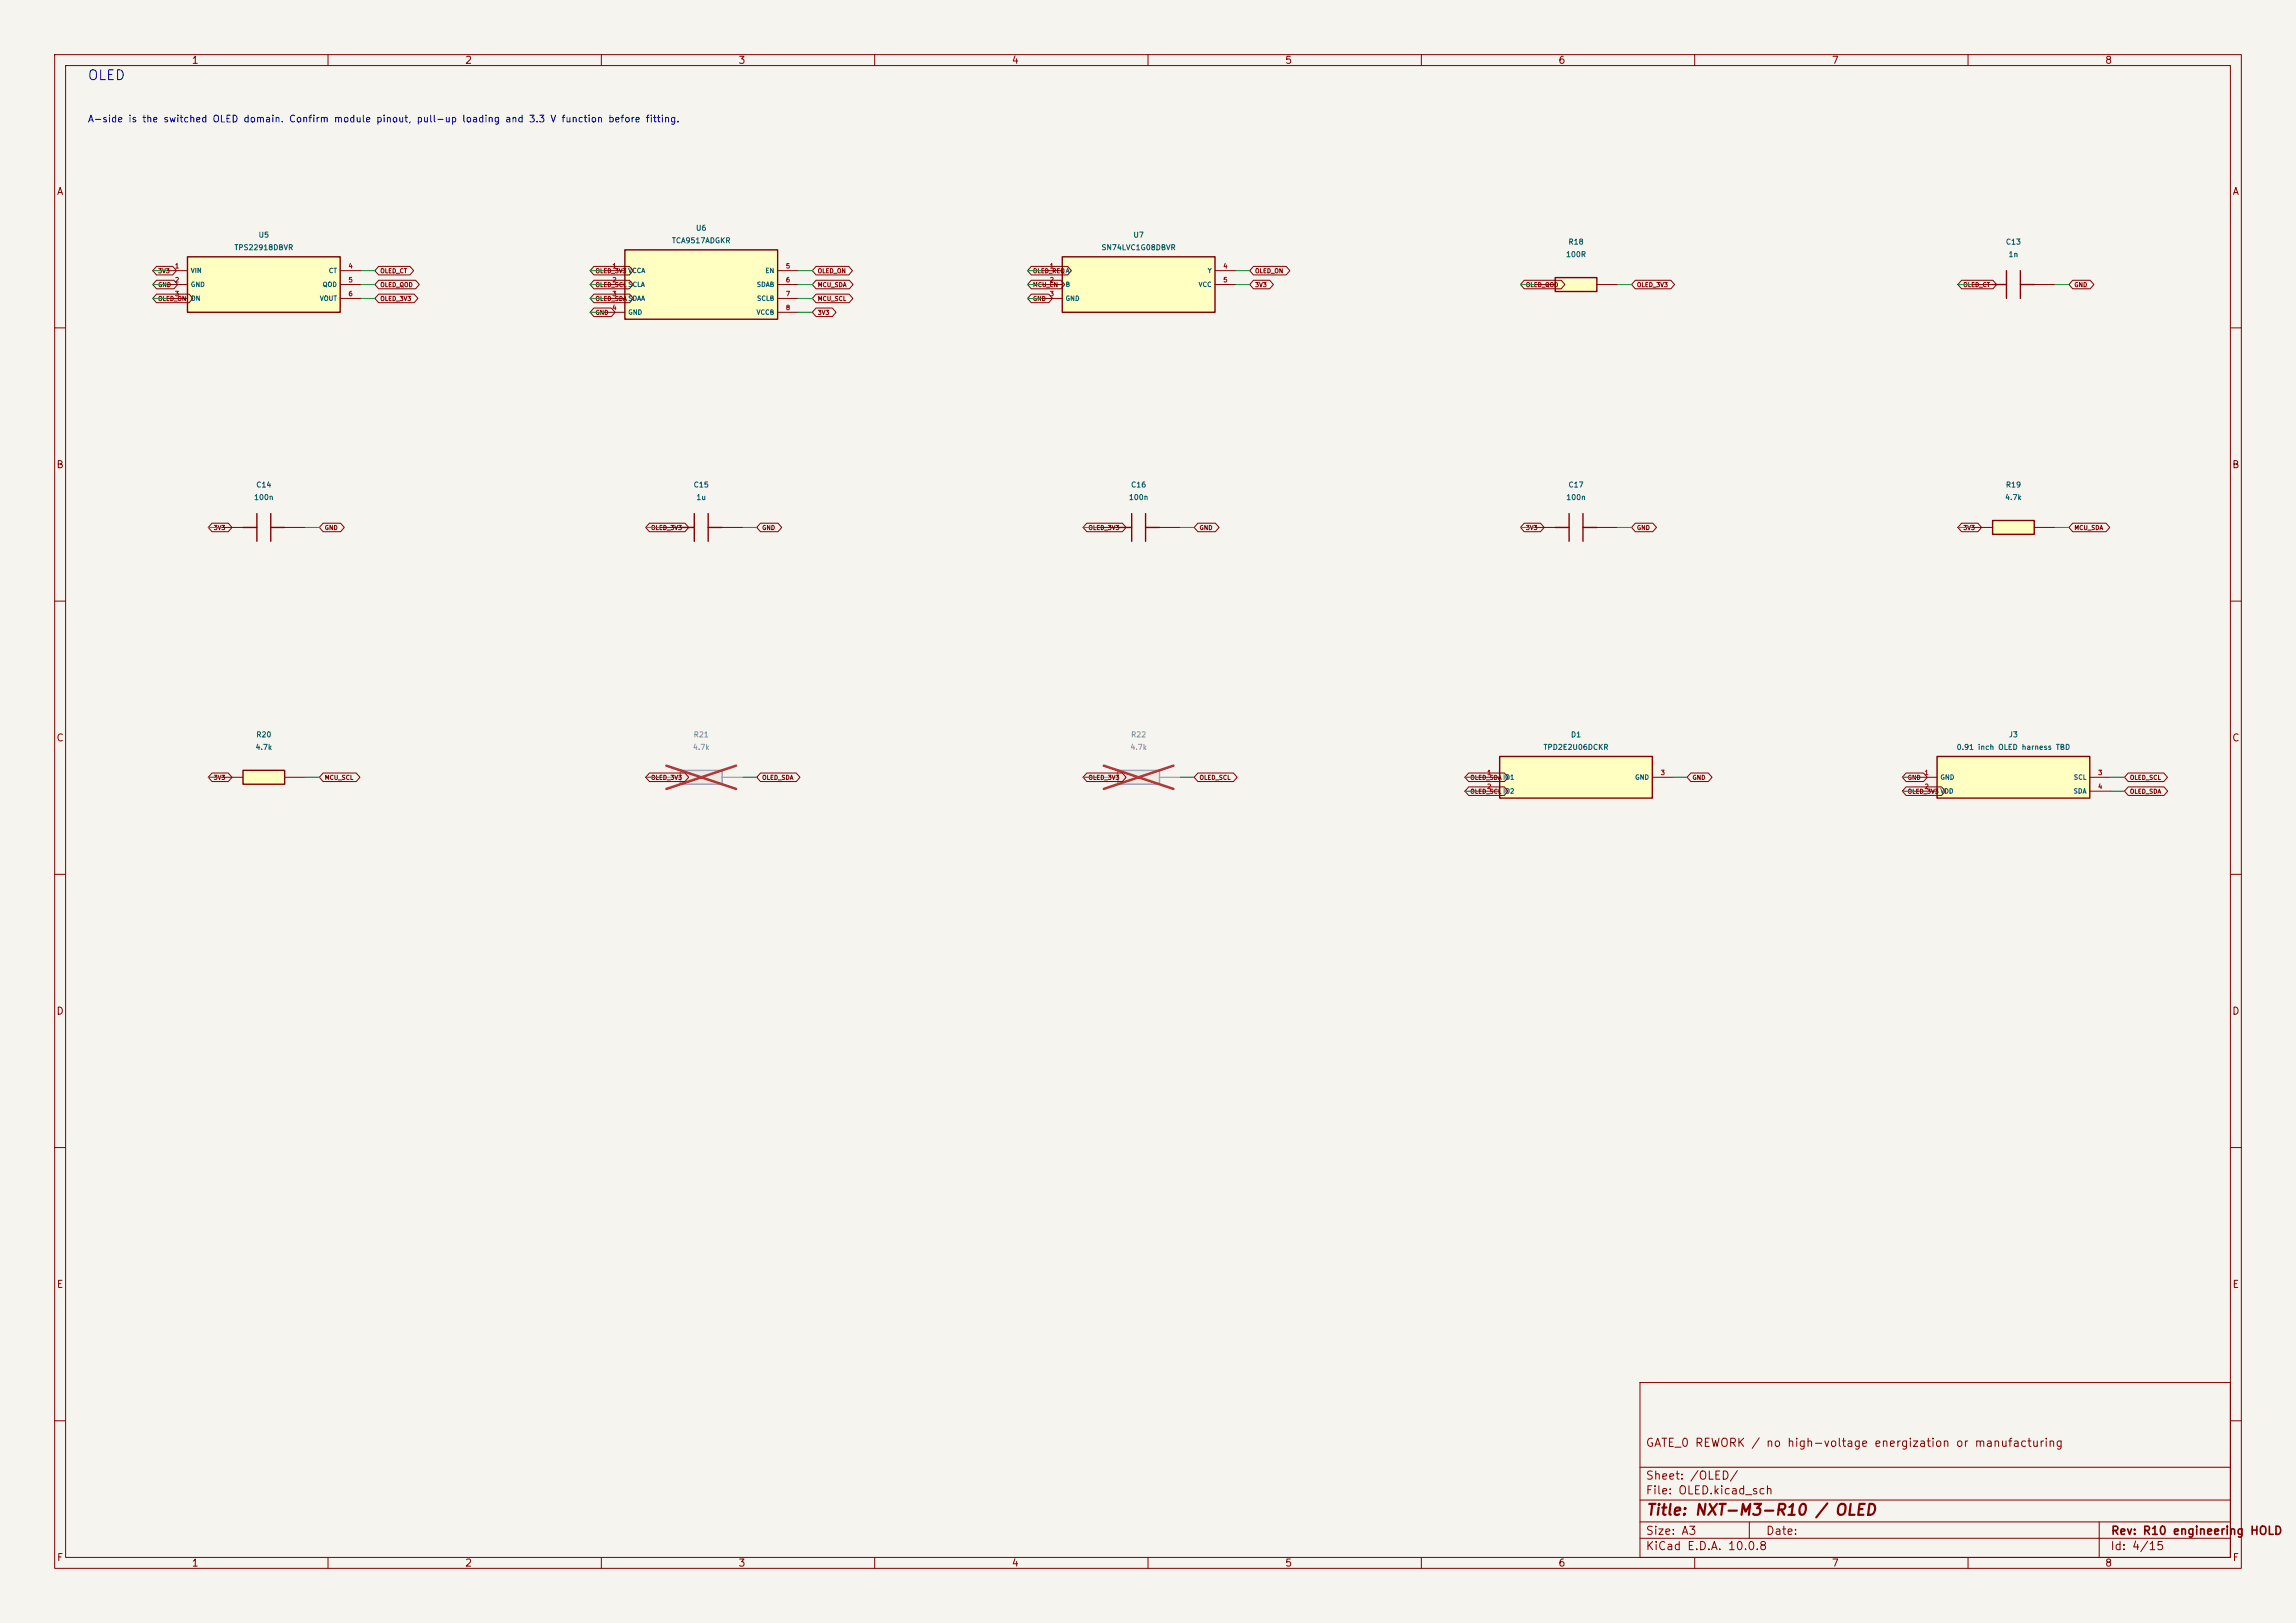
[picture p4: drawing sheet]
<svg xmlns="http://www.w3.org/2000/svg" width="420mm" height="297mm" viewBox="0 0 420 297" stroke-linecap="round" stroke-linejoin="round" font-family="sans-serif">
<defs><g id="words">
<text font-size="2" fill="#840000" x="301" y="277.8">Title: NXT-M3-R10 / OLED</text>
<text font-size="1.8" fill="#0000c2" x="15.9" y="15.1">OLED</text>
<g font-size="1.5" fill="#840000">
<text x="300.9" y="265.1">GATE_0 REWORK / no high-voltage energization or manufacturing</text>
<text x="300.9" y="273.8">File: OLED.kicad_sch</text>
<text x="300.9" y="271.1">Sheet: /OLED/</text>
<text x="300.9" y="281.2">Size: A3</text>
<text x="322.9" y="281.2">Date:</text>
<text x="386" y="281.2">Rev: R10 engineering HOLD</text>
<text x="300.9" y="284">KiCad E.D.A. 10.0.8</text>
<text x="385.9" y="284">Id: 4/15</text>
</g>
<g font-size="1.3" fill="#840000">
<text x="35" y="12">1</text>
<text x="85" y="12">2</text>
<text x="135" y="12">3</text>
<text x="185" y="12">4</text>
<text x="235" y="12">5</text>
<text x="285" y="12">6</text>
<text x="335" y="12">7</text>
<text x="385" y="12">8</text>
<text x="10.3" y="36">A</text>
<text x="408.3" y="36">A</text>
<text x="10.2" y="86">B</text>
<text x="408.2" y="86">B</text>
<text x="10.2" y="136">C</text>
<text x="408.2" y="136">C</text>
<text x="10.2" y="186">D</text>
<text x="408.2" y="186">D</text>
<text x="10.3" y="236">E</text>
<text x="408.3" y="236">E</text>
<text x="10.3" y="286">F</text>
<text x="35" y="287">1</text>
<text x="85" y="287">2</text>
<text x="135" y="287">3</text>
<text x="185" y="287">4</text>
<text x="235" y="287">5</text>
<text x="285" y="287">6</text>
<text x="335" y="287">7</text>
<text x="385" y="287">8</text>
<text x="408.3" y="286">F</text>
</g>
<text font-size="1.3" fill="#0000c2" x="16" y="22.7">A-side is the switched OLED domain. Confirm module pinout, pull-up loading and 3.3 V function before fitting.</text>
<g font-size="1" fill="#006464">
<text x="42.8" y="46">TPS22918DBVR</text>
<text x="47.2" y="43.7">U5</text>
<text x="122.8" y="44.7">TCA9517ADGKR</text>
<text x="127.2" y="42.4">U6</text>
<text x="201.4" y="46">SN74LVC1G08DBVR</text>
<text x="207.2" y="43.7">U7</text>
<text x="286.4" y="47.3">100R</text>
<text x="286.8" y="45">R18</text>
<text x="366.8" y="45">C13</text>
<text x="367.3" y="47.3">1n</text>
<text x="46.8" y="89.4">C14</text>
<text x="126.8" y="89.4">C15</text>
<text x="206.8" y="89.4">C16</text>
<text x="286.8" y="89.4">C17</text>
<text x="366.8" y="89.4">R19</text>
<text x="46.4" y="91.7">100n</text>
<text x="127.3" y="91.7">1u</text>
<text x="206.4" y="91.7">100n</text>
<text x="286.4" y="91.7">100n</text>
<text x="366.7" y="91.7">4.7k</text>
<text x="46.6" y="137.4">4.7k</text>
<text x="46.8" y="135.1">R20</text>
<text x="282.2" y="137.4">TPD2E2U06DCKR</text>
<text x="287.3" y="135.1">D1</text>
<text x="357.8" y="137.4">0.91 inch OLED harness TBD</text>
<text x="367.4" y="135.1">J3</text>
</g>
<g font-size="1" fill="#939391">
<text x="126.7" y="137.4">4.7k</text>
<text x="126.8" y="135.1">R21</text>
<text x="206.7" y="137.4">4.7k</text>
<text x="206.8" y="135.1">R22</text>
</g>
<g font-size=".8" fill="#840000">
<text x="28.8" y="50.2">3V3</text>
<text x="28.8" y="52.7">GND</text>
<text x="69.5" y="52.7">OLED_QOD</text>
<text x="69.5" y="50.2">OLED_CT</text>
<text x="108.8" y="50.2">OLED_3V3VCCA</text>
<text x="108.8" y="52.7">OLED_SCLSCLA</text>
<text x="149.5" y="50.2">OLED_ON</text>
<text x="149.5" y="52.7">MCU_SDA</text>
<text x="188.9" y="52.7">MCU_EN</text>
<text x="188.9" y="50.2">OLED_REQA</text>
<text x="229.5" y="50.2">OLED_ON</text>
<text x="229.5" y="52.7">3V3</text>
<text x="279" y="52.7">OLED_QOD</text>
<text x="299.3" y="52.7">OLED_3V3</text>
<text x="359" y="52.7">OLED_CT</text>
<text x="379.4" y="52.7">GND</text>
<text x="28.8" y="55.3">OLED_ON</text>
<text x="69.5" y="55.3">OLED_3V3</text>
<text x="108.8" y="55.3">OLED_SDASDAA</text>
<text x="108.8" y="57.8">GND</text>
<text x="149.5" y="55.3">MCU_SCL</text>
<text x="149.5" y="57.8">3V3</text>
<text x="188.9" y="55.3">GND</text>
<text x="39" y="97.2">3V3</text>
<text x="59.3" y="97.2">GND</text>
<text x="119" y="97.2">OLED_3V3</text>
<text x="139.3" y="97.2">GND</text>
<text x="199" y="97.2">OLED_3V3</text>
<text x="219.3" y="97.2">GND</text>
<text x="279" y="97.2">3V3</text>
<text x="299.3" y="97.2">GND</text>
<text x="359" y="97.2">3V3</text>
<text x="379.4" y="97.2">MCU_SDA</text>
<text x="39" y="142.9">3V3</text>
<text x="59.3" y="142.9">MCU_SCL</text>
<text x="119" y="142.9">OLED_3V3</text>
<text x="139.3" y="142.9">OLED_SDA</text>
<text x="199" y="142.9">OLED_3V3</text>
<text x="219.3" y="142.9">OLED_SCL</text>
<text x="268.9" y="142.9">OLED_SDAIO1</text>
<text x="309.5" y="142.9">GND</text>
<text x="348.9" y="142.9">GND</text>
<text x="389.5" y="142.9">OLED_SCL</text>
<text x="268.9" y="145.4">OLED_SCLIO2</text>
<text x="348.9" y="145.4">OLED_3V3VDD</text>
<text x="389.5" y="145.4">OLED_SDA</text>
</g>
<g font-size=".8" fill="#a90000">
<text x="31.9" y="49.3">1</text>
<text x="31.9" y="51.9">2</text>
<text x="63.7" y="49.3">4</text>
<text x="63.7" y="51.9">5</text>
<text x="111.9" y="49.3">1</text>
<text x="111.9" y="51.9">2</text>
<text x="143.7" y="49.3">5</text>
<text x="143.7" y="51.9">6</text>
<text x="191.9" y="49.3">1</text>
<text x="191.9" y="51.9">2</text>
<text x="223.7" y="49.3">4</text>
<text x="223.7" y="51.9">5</text>
<text x="31.9" y="54.4">3</text>
<text x="63.7" y="54.4">6</text>
<text x="111.9" y="54.4">3</text>
<text x="111.9" y="56.9">4</text>
<text x="143.7" y="54.4">7</text>
<text x="143.7" y="56.9">8</text>
<text x="191.9" y="54.4">3</text>
<text x="271.9" y="142">1</text>
<text x="303.7" y="142">3</text>
<text x="351.9" y="142">1</text>
<text x="383.7" y="142">3</text>
<text x="271.9" y="144.6">2</text>
<text x="351.9" y="144.6">2</text>
<text x="383.7" y="144.6">4</text>
</g>
<g font-size=".8" fill="#006464">
<text x="34.8" y="50.2">VIN</text>
<text x="34.8" y="52.7">GND</text>
<text x="58.9" y="52.7">QOD</text>
<text x="60.1" y="50.2">CT</text>
<text x="138.3" y="52.7">SDAB</text>
<text x="139.9" y="50.2">EN</text>
<text x="194.8" y="52.7">B</text>
<text x="219.2" y="52.7">VCC</text>
<text x="220.8" y="50.2">Y</text>
<text x="34.8" y="55.2">ON</text>
<text x="58.4" y="55.2">VOUT</text>
<text x="114.8" y="57.8">GND</text>
<text x="138.3" y="57.8">VCCB</text>
<text x="138.4" y="55.2">SCLB</text>
<text x="194.8" y="55.2">GND</text>
<text x="299" y="142.9">GND</text>
<text x="354.9" y="142.9">GND</text>
<text x="379.3" y="142.9">SCL</text>
<text x="379.2" y="145.4">SDA</text>
</g>
</g></defs>
<path d="M0 0h420v297h-420z" fill="#f5f4ef" stroke="#f5f4ef" stroke-width=".18"/>
<g fill="none" stroke="#840000" stroke-width=".18">
<path d="M10 10h400v277h-400zM12 12h396v273h-396zM60 10v2M110 10v2M160 10v2M210 10v2M260 10v2M310 10v2M360 10v2M10 60h2M408 60h2M200.7 96.5h3.8"/>
<path d="M212.1 96.5h3.8M10 110h2M408 110h2M10 160h2M408 160h2M10 210h2M408 210h2M300 253h108v32h-108zM10 260h2M300 278.5h108M300 274.5h108M300 268.5h108"/>
<path d="M320 278.5v3M384 278.5v6.5M408 260h2M60 285v2M110 285v2M160 285v2M210 285v2M260 285v2M300 281.5h108M310 285v2M360 285v2"/>
</g>
<path d="M204.5 96.5h2.5M207 94v5.1M209.5 96.5h2.6M209.5 94v5.1" fill="none" stroke="#840000" stroke-width=".25"/>
<path d="M194.3 47h27.9v10.2h-27.9z" fill="#ffffc2"/>
<path d="M194.3 47h27.9v10.2h-27.9z" fill="none" stroke="#840000" stroke-width=".25"/>
<path d="M190.5 49.5h3.8M190.5 52.1h3.8M190.5 54.6h3.8M222.2 49.5h3.9M222.2 52.1h3.9" fill="none" stroke="#840000" stroke-width=".18"/>
<path d="M114.3 45.7h27.9v12.7h-27.9z" fill="#ffffc2"/>
<path d="M114.3 45.7h27.9v12.7h-27.9z" fill="none" stroke="#840000" stroke-width=".25"/>
<path d="M110.5 49.5h3.8M110.5 52.1h3.8M110.5 54.6h3.8M110.5 57.2h3.8M142.2 49.5h3.8M142.2 52.1h3.8M142.2 54.6h3.8M142.2 57.2h3.8" fill="none" stroke="#840000" stroke-width=".18"/>
<path d="M34.3 47h27.9v10.2h-27.9z" fill="#ffffc2"/>
<path d="M34.3 47h27.9v10.2h-27.9z" fill="none" stroke="#840000" stroke-width=".25"/>
<path d="M30.5 49.5h3.8M30.5 52.1h3.8M30.5 54.6h3.8M62.2 49.5h3.8M62.2 52.1h3.8M62.2 54.6h3.8" fill="none" stroke="#840000" stroke-width=".18"/>
<path d="M204.5 141h7.6v2.5h-7.6z" fill="#ebeae8"/>
<path d="M204.5 141h7.6v2.5h-7.6z" fill="none" stroke="#9c9b98" stroke-width=".25"/>
<path d="M200.7 142.2h3.8M212.1 142.2h3.8" fill="none" stroke="#9c9b98" stroke-width=".18"/>
<path d="M201.9 140.1l12.8 4.3M214.7 140.1l-12.8 4.3" fill="none" stroke="#e12e31" stroke-width=".46"/>
<path d="M354.3 138.4h28v7.7h-28z" fill="#ffffc2"/>
<path d="M354.3 138.4h28v7.7h-28z" fill="none" stroke="#840000" stroke-width=".25"/>
<path d="M350.5 142.2h3.8M350.5 144.8h3.8M382.3 142.2h3.8M382.3 144.8h3.8" fill="none" stroke="#840000" stroke-width=".18"/>
<path d="M284.5 50.8h7.6v2.5h-7.6z" fill="#ffffc2"/>
<path d="M284.5 50.8h7.6v2.5h-7.6zM364.5 52.1h2.5M367 49.5v5.1M369.6 52.1h2.5M369.6 49.5v5.1" fill="none" stroke="#840000" stroke-width=".25"/>
<path d="M280.7 52.1h3.8M292.1 52.1h3.8M360.7 52.1h3.8M372.1 52.1h3.8" fill="none" stroke="#840000" stroke-width=".18"/>
<path d="M364.5 95.3h7.6v2.5h-7.6z" fill="#ffffc2"/>
<path d="M364.5 95.3h7.6v2.5h-7.6z" fill="none" stroke="#840000" stroke-width=".25"/>
<path d="M360.7 96.5h3.8M372.1 96.5h3.8" fill="none" stroke="#840000" stroke-width=".18"/>
<path d="M274.3 138.4h28v7.7h-28z" fill="#ffffc2"/>
<path d="M274.3 138.4h28v7.7h-28z" fill="none" stroke="#840000" stroke-width=".25"/>
<path d="M270.5 142.2h3.8M270.5 144.8h3.8M302.3 142.2h3.8" fill="none" stroke="#840000" stroke-width=".18"/>
<path d="M124.5 141h7.6v2.5h-7.6z" fill="#ebeae8"/>
<path d="M124.5 141h7.6v2.5h-7.6z" fill="none" stroke="#9c9b98" stroke-width=".25"/>
<path d="M120.6 142.2h3.9M132.1 142.2h3.8" fill="none" stroke="#9c9b98" stroke-width=".18"/>
<path d="M121.9 140.1l12.7 4.3M134.6 140.1l-12.7 4.3" fill="none" stroke="#e12e31" stroke-width=".46"/>
<path d="M44.4 96.5h2.6M47 94v5.1M49.5 96.5h2.6M49.5 94v5.1M124.5 96.5h2.5M127 94v5.1M129.5 96.5h2.6M129.5 94v5.1M284.5 96.5h2.5M287 94v5.1M289.6 96.5h2.5M289.6 94v5.1" fill="none" stroke="#840000" stroke-width=".25"/>
<path d="M40.6 96.5h3.8M52.1 96.5h3.8M120.6 96.5h3.9M132.1 96.5h3.8M280.7 96.5h3.8M292.1 96.5h3.8" fill="none" stroke="#840000" stroke-width=".18"/>
<path d="M44.4 141h7.7v2.5h-7.7z" fill="#ffffc2"/>
<path d="M44.4 141h7.7v2.5h-7.7z" fill="none" stroke="#840000" stroke-width=".25"/>
<g fill="none" stroke="#840000" stroke-width=".18">
<path d="M28.6 48.7h3l.7 .8-.7 .8h-3l-.7-.8zM28.6 53.8h6l.7 .8-.7 .8h-6l-.7-.8zM28.6 51.3h3.2l.7 .8-.7 .8h-3.2l-.7-.8zM69.3 51.3h6.7l.7 .8-.7 .8h-6.7l-.7-.8zM69.3 53.8h6.5l.6 .8-.6 .8h-6.5l-.7-.8zM69.3 48.7h5.7l.7 .8-.7 .8h-5.7l-.7-.8zM108.6 48.7h6.5l.7 .8-.7 .8h-6.5l-.7-.8zM108.6 51.3h6.5l.7 .8-.7 .8h-6.5l-.7-.8zM108.6 53.8h6.6l.7 .8-.7 .8h-6.6l-.7-.8zM108.6 56.4h3.2l.7 .8-.7 .7h-3.2l-.7-.7zM149.3 48.7h6l.6 .8-.6 .8h-6l-.7-.8zM149.3 51.3h6.1l.6 .8-.6 .8h-6.1l-.7-.8z"/>
<path d="M149.3 53.8h6l.7 .8-.7 .8h-6l-.7-.8zM149.3 56.4h2.9l.7 .8-.7 .7h-2.9l-.7-.7zM188.6 51.3h5.5l.6 .8-.6 .8h-5.5l-.6-.8zM188.6 53.8h3.2l.7 .8-.7 .8h-3.2l-.6-.8zM188.6 48.7h6.7l.7 .8-.7 .8h-6.7l-.6-.8zM229.3 48.7h6l.6 .8-.6 .8h-6l-.7-.8zM229.3 51.3h3l.6 .8-.6 .8h-3l-.7-.8zM278.8 51.3h6.8l.7 .8-.7 .8h-6.8l-.7-.8zM299.1 51.3h6.5l.7 .8-.7 .8h-6.5l-.7-.8zM358.8 51.3h5.7l.7 .8-.7 .8h-5.7l-.7-.8zM379.1 51.3h3.2l.7 .8-.7 .8h-3.2l-.6-.8zM38.8 95.7h3l.6 .8-.6 .8h-3l-.7-.8z"/>
<path d="M59.1 95.7h3.2l.7 .8-.7 .8h-3.2l-.7-.8zM118.8 95.7h6.5l.7 .8-.7 .8h-6.5l-.7-.8zM139.1 95.7h3.2l.7 .8-.7 .8h-3.2l-.7-.8zM198.8 95.7h6.5l.7 .8-.7 .8h-6.5l-.7-.8zM219.1 95.7h3.2l.7 .8-.7 .8h-3.2l-.7-.8zM278.8 95.7h3l.7 .8-.7 .8h-3l-.7-.8zM299.1 95.7h3.2l.7 .8-.7 .8h-3.2l-.7-.8zM358.8 95.7h3l.7 .8-.7 .8h-3l-.7-.8zM379.1 95.7h6.1l.7 .8-.7 .8h-6.1l-.6-.8zM38.8 141.5h3l.6 .7-.6 .8h-3l-.7-.8zM40.6 142.2h3.8M52.1 142.2h3.8"/>
<path d="M59.1 141.5h6.1l.6 .7-.6 .8h-6.1l-.7-.8zM118.8 141.5h6.5l.7 .7-.7 .8h-6.5l-.7-.8zM139.1 141.5h6.6l.6 .7-.6 .8h-6.6l-.7-.8zM198.8 141.5h6.5l.7 .7-.7 .8h-6.5l-.7-.8zM219.1 141.5h6.5l.7 .7-.7 .8h-6.5l-.7-.8zM268.7 144h6.5l.6 .8-.6 .8h-6.5l-.7-.8zM268.7 141.5h6.5l.7 .7-.7 .8h-6.5l-.7-.8zM309.3 141.5h3.2l.7 .7-.7 .8h-3.2l-.7-.8zM348.7 144h6.5l.6 .8-.6 .8h-6.5l-.7-.8zM348.7 141.5h3.2l.6 .7-.6 .8h-3.2l-.7-.8zM389.3 141.5h6.5l.7 .7-.7 .8h-6.5l-.7-.8zM389.3 144h6.5l.7 .8-.7 .8h-6.5l-.7-.8z"/>
</g>
<g fill="none" stroke="#009600" stroke-width=".18">
<path d="M27.9 54.6h2.6M27.9 52.1h2.6M27.9 49.5h2.6M66 54.6h2.6M66 52.1h2.6M66 49.5h2.6M107.9 54.6h2.6M107.9 52.1h2.6M107.9 49.5h2.6M107.9 57.2h2.6M146 54.6h2.6M146 52.1h2.6"/>
<path d="M146 49.5h2.6M146 57.2h2.6M188 54.6h2.5M188 52.1h2.5M188 49.5h2.5M226.1 52.1h2.5M226.1 49.5h2.5M278.1 52.1h2.6M295.9 52.1h2.5M358.1 52.1h2.6M375.9 52.1h2.6M38.1 96.5h2.5"/>
<path d="M55.9 96.5h2.5M118.1 96.5h2.5M135.9 96.5h2.5M198.1 96.5h2.6M215.9 96.5h2.5M278.1 96.5h2.6M295.9 96.5h2.5M358.1 96.5h2.6M375.9 96.5h2.6M38.1 142.2h2.5M55.9 142.2h2.5M118.1 142.2h2.5"/>
<path d="M135.9 142.2h2.5M198.1 142.2h2.6M215.9 142.2h2.5M268 144.8h2.5M268 142.2h2.5M306.1 142.2h2.5M348 144.8h2.5M348 142.2h2.5M386.1 144.8h2.5M386.1 142.2h2.5"/>
</g>
<use href="#words"/>
</svg>
